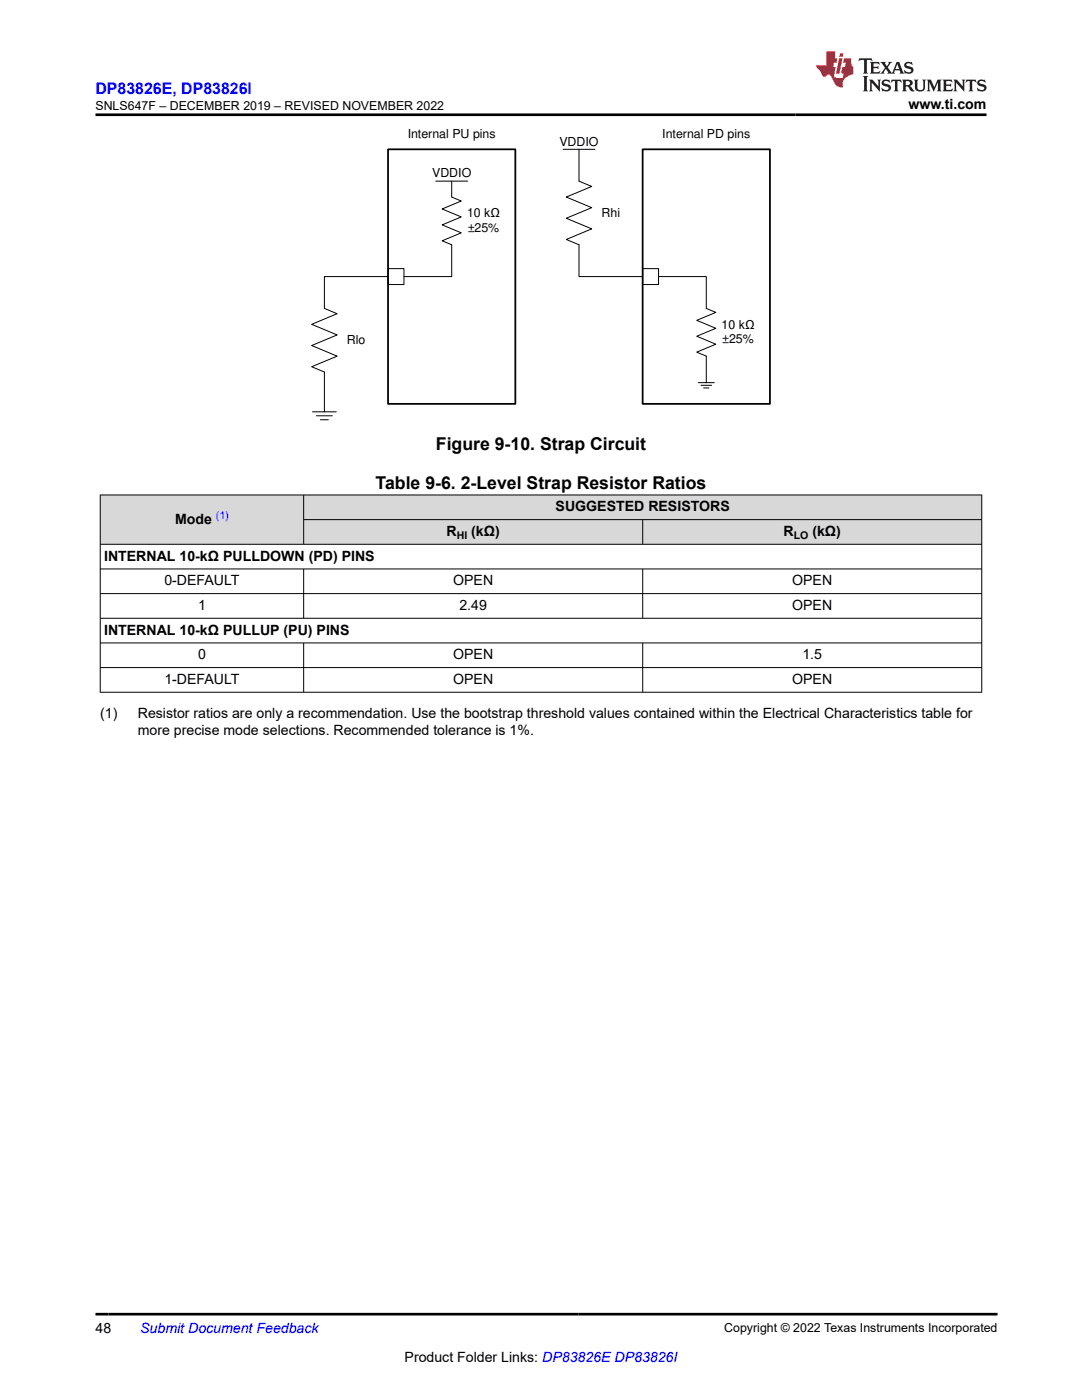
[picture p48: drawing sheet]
<svg xmlns="http://www.w3.org/2000/svg" width="216mm" height="279mm" viewBox="0 0 216 279" stroke-linecap="round" stroke-linejoin="round" font-family="sans-serif">
<defs><g id="words">
<g font-size="3.5">
<text x="87" y="89.9">Figure 9-10. Strap Circuit</text>
<text x="74.9" y="97.6">Table 9-6. 2-Level Strap Resistor Ratios</text>
</g>
<text font-size="3.2" fill="#00f" x="19" y="18.7">DP83826E, DP83826I</text>
<g font-size="2.8">
<text x="181.3" y="21.8">www.ti.com</text>
<text x="34.9" y="104.5">Mode</text>
<text x="89.1" y="107">R</text>
<text x="94" y="107">(kΩ)</text>
<text x="110.9" y="102.1">SUGGESTED RESISTORS</text>
<text x="156.3" y="107">R</text>
<text x="162.1" y="107">(kΩ)</text>
<text x="20.8" y="111.9">INTERNAL 10-kΩ PULLDOWN (PD) PINS</text>
<text x="32.8" y="116.8">0-DEFAULT</text>
<text x="90.4" y="116.8">OPEN</text>
<text x="158.1" y="116.8">OPEN</text>
<text x="39.5" y="121.7">1</text>
<text x="91.7" y="121.7">2.49</text>
<text x="158.1" y="121.7">OPEN</text>
<text x="20.8" y="126.7">INTERNAL 10-kΩ PULLUP (PU) PINS</text>
<text x="39.5" y="131.6">0</text>
<text x="90.4" y="131.6">OPEN</text>
<text x="160.1" y="131.6">1.5</text>
<text x="32.8" y="136.5">1-DEFAULT</text>
<text x="90.4" y="136.5">OPEN</text>
<text x="158.1" y="136.5">OPEN</text>
<text x="20" y="143.3">(1)</text>
<text x="27.5" y="143.3">Resistor ratios are only a recommendation. Use the bootstrap threshold values contained within the Electrical Characteristics table for</text>
<text x="27.5" y="146.7">more precise mode selections. Recommended tolerance is 1%.</text>
<text x="19" y="266.1">48</text>
<text x="80.7" y="271.7">Product Folder Links: DP83826E DP83826I</text>
</g>
<text font-size="2.8" fill="#00f" x="28" y="266.1">Submit Document Feedback</text>
<g font-size="2.5">
<text x="19.1" y="21.9">SNLS647F – DECEMBER 2019 – REVISED NOVEMBER 2022</text>
<text x="81.3" y="27.6">Internal PU pins</text>
<text x="111.6" y="29.2">VDDIO</text>
<text x="132.1" y="27.6">Internal PD pins</text>
<text x="86.2" y="35.3">VDDIO</text>
<text x="93.2" y="43.3">10 Nü</text>
<text x="93.3" y="46.3">±25%</text>
<text x="120" y="43.2">Rhi</text>
<text x="144" y="65.6">10 Nü</text>
<text x="69.2" y="68.6">Rlo</text>
<text x="144.1" y="68.5">±25%</text>
<text x="144.5" y="265.8">Copyright © 2022 Texas Instruments Incorporated</text>
</g>
<text font-size="2.1" fill="#00f" x="43.1" y="103.6">(1)</text>
<g font-size="2.1">
<text x="91.1" y="107.5">HI</text>
<text x="158.4" y="107.5">LO</text>
</g>
</g></defs>
<path d="M77.4 55.2h-12.7v6.3l2.6 1.1-5.1 2.1 5.1 2.1-5.1 2.2 5.1 2.1-5.1 2.1 2.5 1v8M62.4 82.2h4.7M63.1 83h3.2M63.9 83.8h1.6" fill="none" stroke="#000" stroke-width=".2"/>
<path d="M77.4 53.6h3.2v3.2h-3.2z" fill-rule="evenodd" fill="#fff"/>
<path d="M87 36.2h6.3M90.1 36.2v3.1l1.9 .8-3.8 1.6 3.8 1.6-3.8 1.6 3.8 1.6-3.8 1.6 1.9 .8v6.3h-9.5M77.4 53.6h3.2v3.2h-3.2z" fill="none" stroke="#000" stroke-width=".2"/>
<path d="M128.2 53.6h3.2v3.2h-3.2z" fill-rule="evenodd" fill="#fff"/>
<path d="M112.4 29.8h6.3M115.5 29.8v6.4l2.6 1-5.1 2.1 5.1 2.1-5.1 2.2 5.1 2.1-5.1 2.1 2.5 1.1v6.3h12.7M128.2 53.6h3.2v3.2h-3.2zM131.4 55.2h9.5v6.3l1.9 .8-3.8 1.6 3.8 1.6-3.8 1.6 3.8 1.6-3.8 1.6 1.9 .8v5.3M139.3 76.4h3.2M139.9 76.9h2.1M140.4 77.4h1.1" fill="none" stroke="#000" stroke-width=".2"/>
<path d="M77.4 29.8h25.4v50.8h-25.4zM128.2 29.8h25.4v50.8h-25.4z" fill="none" stroke="#000" stroke-width=".35"/>
<g fill="#d8d8d8">
<path d="M20 98.8h175.9v4.9h-175.9z" fill-rule="evenodd"/>
<path d="M20.1 98.8h40.4v9.8h-40.4z" fill-rule="evenodd"/>
<path d="M60.7 98.8h135.1v4.8h-135.1z" fill-rule="evenodd"/>
<path d="M60.7 103.8h67.5v4.8h-67.5z" fill-rule="evenodd"/>
<path d="M128.3 103.8h67.5v4.8h-67.5z" fill-rule="evenodd"/>
</g>
<g fill="none" stroke="#000" stroke-width=".2">
<path d="M19.9 98.8h176.1M20 98.7v39.5M60.6 98.7v10M195.9 98.7v39.5M19.9 108.6h176.1M19.9 113.5h176.1M19.9 118.5h176.1M60.6 113.5v10M60.6 103.7h135.4M128.2 103.7v5M128.2 113.5v10M19.9 123.4h176.1"/>
<path d="M19.9 128.3h176.1M19.9 133.2h176.1M19.9 138.2h176.1M60.6 128.3v9.9M128.2 128.3v9.9"/>
</g>
<path d="M171.5 11.6l-.2 .6 .5-.2h.6v.1v2.2l-.2 .4h1l-.2-.4v-2.2v-.1h.5l.5 .2-.1-.6zM173.6 12.4l.2 .3v1.6l-.2 .4h1.9l.1-.6a1.08 1.08 0 0 1-1.3 .2v-.7h.6l.4 .2v-.7l-.4 .2h-.6v-.5l.2-.2a1 1 0 0 1 1 .3l-.1-.5zM175.7 12.4l.9 1.1-1 1.2h.9l-.2-.2 .5-.8 .4 .8-.2 .2h1.6l-.2-.2 .2-.5h.9l.1 .5-.1 .2h.9l-.2-.4-.8-1.9h-.5l-.9 2.1-.9-1.1 .9-1h-.8l.2 .2-.4 .6-.4-.6 .2-.2zM179 12.8l.4 1h-.7zM180.7 12.5a.65 .65 0 0 0-.2 .7 .65 .65 0 0 0 .6 .5l.6 .1 .1 .3a.79 .79 0 0 1-.7 .4 .79 .79 0 0 1-.7-.5l.1 .7 .2-.1a.93 .93 0 0 0 1.1 0 .93 .93 0 0 0 .4-.9 1.46 1.46 0 0 0-1.2-.6l-.1-.3a1.09 1.09 0 0 1 1.2 .2l-.2-.6-.1 .1-.5-.2zM172.2 15.2l.2 .4v2.2l-.2 .4h1l-.2-.4v-2.2l.2-.4zM173.4 15.9l.2 .4v1.5l-.2 .4h.8l-.3-.4 .1-1.3 1.6 1.8v-2l.2-.4h-.7l.1 .2 .1 1.1-1.2-1.3zM176.2 16a.65 .65 0 0 0-.2 .8 .65 .65 0 0 0 .6 .4l.6 .2 .1 .2a.79 .79 0 0 1-.7 .4 .79 .79 0 0 1-.7-.5l.1 .7 .2-.1a.93 .93 0 0 0 1.1 .1 .93 .93 0 0 0 .4-1 1.46 1.46 0 0 0-1.2-.5l-.1-.4a1.09 1.09 0 0 1 1.2 .2l-.1-.6-.2 .1-.5-.1zM177.9 15.9l-.1 .6a.63 .63 0 0 1 .8-.3v1.6l-.3 .4h1l-.2-.4v-1.6a.66 .66 0 0 1 .8 .3l-.1-.6zM180 15.9l.2 .4v1.5l-.2 .4h1l-.2-.2-.1-.7h.5l.1 .2a.79 .79 0 0 0 1.2 .6l-1-.9a.61 .61 0 0 0 .6-.6 .61 .61 0 0 0-.5-.7zM180.8 16.2h.1a.47 .47 0 0 1 .5 .1 .47 .47 0 0 1 .1 .5l-.1 .1-.7 .1zM182.3 15.9l.2 .2a2.27 2.27 0 0 0 .4 2 1.04 1.04 0 0 0 1.7-.7v-1.3l.2-.2h-.8l.2 .4v1.1a.6 .6 0 0 1-.6 .6 .6 .6 0 0 1-.6-.6v-1.1l.3-.4zM184.9 15.9l.2 .4v1.5l-.2 .4h.8l-.3-.4v-1.4l.9 1.9 .9-1.9v1.4l-.3 .4h1l-.2-.4v-1.5l.2-.4h-.8l-.7 1.5-.6-1.5zM188.1 15.9l.2 .4v1.5l-.2 .4h1.9l.1-.6a1.09 1.09 0 0 1-1.3 .2v-.7h.6l.4 .2v-.6l-.4 .2h-.6v-.6l.2-.1a1.01 1.01 0 0 1 1 .3l-.1-.6zM190.2 15.9l.3 .4v1.5l-.3 .4h.8l-.2-.4v-1.3l1.6 1.8v-2l.2-.4h-.7l.2 .2v1.1l-1.2-1.3zM192.8 15.9l-.1 .6a.63 .63 0 0 1 .8-.3v1.6l-.3 .4h1l-.2-.4v-1.6a.66 .66 0 0 1 .8 .3l-.1-.6zM195.2 16a.65 .65 0 0 0-.2 .8 .65 .65 0 0 0 .6 .4l.6 .2 .2 .2a.79 .79 0 0 1-.7 .4 .79 .79 0 0 1-.7-.5l.1 .7 .2-.1a.93 .93 0 0 0 1 .1 .93 .93 0 0 0 .5-1 1.46 1.46 0 0 0-1.3-.5v-.4a1.09 1.09 0 0 1 1.2 .2l-.2-.6-.2 .1-.5-.1z" fill="#231f20"/>
<path d="M164.9 10.3v2.7h-2l.1 .4 .8 1a.95 .95 0 0 0 1 .9 .59 .59 0 0 1 .5-.4 .59 .59 0 0 1 .5 .3l.4 .8a1.59 1.59 0 0 0 2.1 1.4 1.61 1.61 0 0 1 1-2.3l1-.3-.1-1.5a1.59 1.59 0 0 1-.3-1.7h-1.5l-.2 .9h.6l-.2 .9h-.5l-.2 .9v.3l.4 .1-.1 .9h-.7a.73 .73 0 0 1-1-.7l.3-1.5h-.5l.1-.9h.5l.2-.9h-.5v-1.3zM167.4 11.6l-.6 3.1h.7l.6-3.1zM167.6 10.7l-.1 .6h.7l.1-.6z" fill="#ed1c24"/>
<path d="M19 22.9h177.8M19 262.3h180" fill="none" stroke="#000" stroke-width=".53"/>
<use href="#words"/>
</svg>
